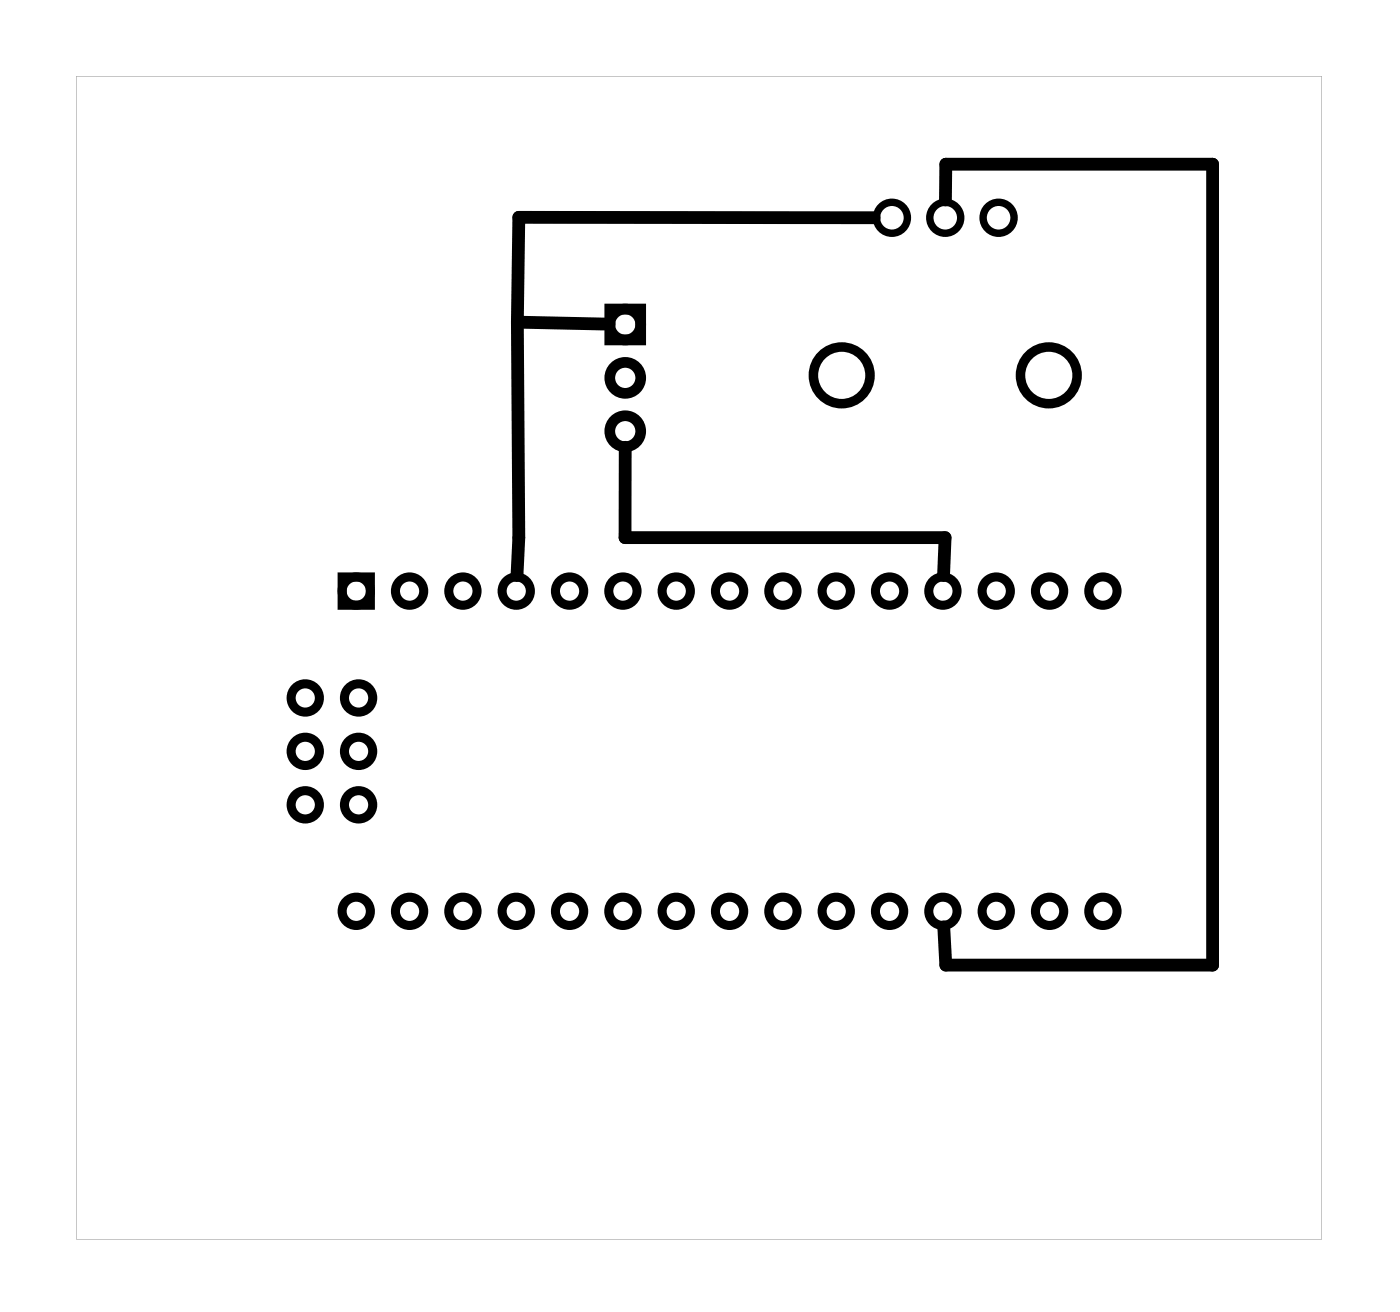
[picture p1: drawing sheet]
<svg xmlns="http://www.w3.org/2000/svg" width="67mm" height="62mm" viewBox="0 0 67 62" stroke-linecap="round" stroke-linejoin="round" font-family="sans-serif">
<path d="M3.6 3.6v55.4h59.4v-55.4zM3.6 3.6h59.3v55.4h-59.3z" fill="#000"/>
<g fill="none" stroke="#000" stroke-width=".35">
<circle cx="42.5" cy="10.4" r=".74"/>
<circle cx="45" cy="10.4" r=".74"/>
<circle cx="47.6" cy="10.4" r=".74"/>
</g>
<g fill="none" stroke="#000" stroke-width=".45">
<circle cx="40.1" cy="17.9" r="1.35"/>
<circle cx="49.9" cy="17.9" r="1.35"/>
</g>
<g fill="none" stroke="#000" stroke-width=".43">
<path d="M16.3 27.5h1.3v1.3h-1.3z"/>
<circle cx="14.5" cy="35.8" r=".67"/>
<circle cx="14.5" cy="33.2" r=".67"/>
<circle cx="14.5" cy="38.3" r=".67"/>
<circle cx="17" cy="28.1" r=".67"/>
<circle cx="17.1" cy="35.8" r=".67"/>
<circle cx="17.1" cy="33.2" r=".67"/>
<circle cx="17.1" cy="38.3" r=".67"/>
<circle cx="19.5" cy="28.1" r=".67"/>
<circle cx="22" cy="28.1" r=".67"/>
<circle cx="24.6" cy="28.1" r=".67"/>
<circle cx="27.1" cy="28.1" r=".67"/>
<circle cx="29.7" cy="28.1" r=".67"/>
<circle cx="32.2" cy="28.1" r=".67"/>
<circle cx="34.7" cy="28.1" r=".67"/>
<circle cx="37.3" cy="28.1" r=".67"/>
<circle cx="39.8" cy="28.1" r=".67"/>
<circle cx="42.4" cy="28.1" r=".67"/>
<circle cx="44.9" cy="28.1" r=".67"/>
<circle cx="47.4" cy="28.1" r=".67"/>
<circle cx="50" cy="28.1" r=".67"/>
<circle cx="52.5" cy="28.1" r=".67"/>
<circle cx="17" cy="43.4" r=".67"/>
<circle cx="19.5" cy="43.4" r=".67"/>
<circle cx="22" cy="43.4" r=".67"/>
<circle cx="24.6" cy="43.4" r=".67"/>
<circle cx="27.1" cy="43.4" r=".67"/>
<circle cx="29.7" cy="43.4" r=".67"/>
<circle cx="32.2" cy="43.4" r=".67"/>
<circle cx="34.7" cy="43.4" r=".67"/>
<circle cx="37.3" cy="43.4" r=".67"/>
<circle cx="39.8" cy="43.4" r=".67"/>
<circle cx="42.4" cy="43.4" r=".67"/>
<circle cx="44.9" cy="43.4" r=".67"/>
<circle cx="47.4" cy="43.4" r=".67"/>
<circle cx="50" cy="43.4" r=".67"/>
<circle cx="52.5" cy="43.4" r=".67"/>
</g>
<g fill="none" stroke="#000" stroke-width=".51">
<path d="M29 14.7h1.5v1.5h-1.5z"/>
<circle cx="29.8" cy="15.4" r=".74"/>
<circle cx="29.8" cy="18" r=".74"/>
<circle cx="29.8" cy="20.5" r=".74"/>
</g>
<path d="M24.6 15.3l4.4 .1M24.6 15.3l.1 10.3-.1 1.8M41.6 10.4l-16.9-.1-.1 5M45 9.5v-1.7h12.8v38.1h-12.8l-.1-1.8M29.8 21.3v4.3h15.2l-.1 1.8" fill="none" stroke="#000" stroke-width=".61"/>
</svg>
